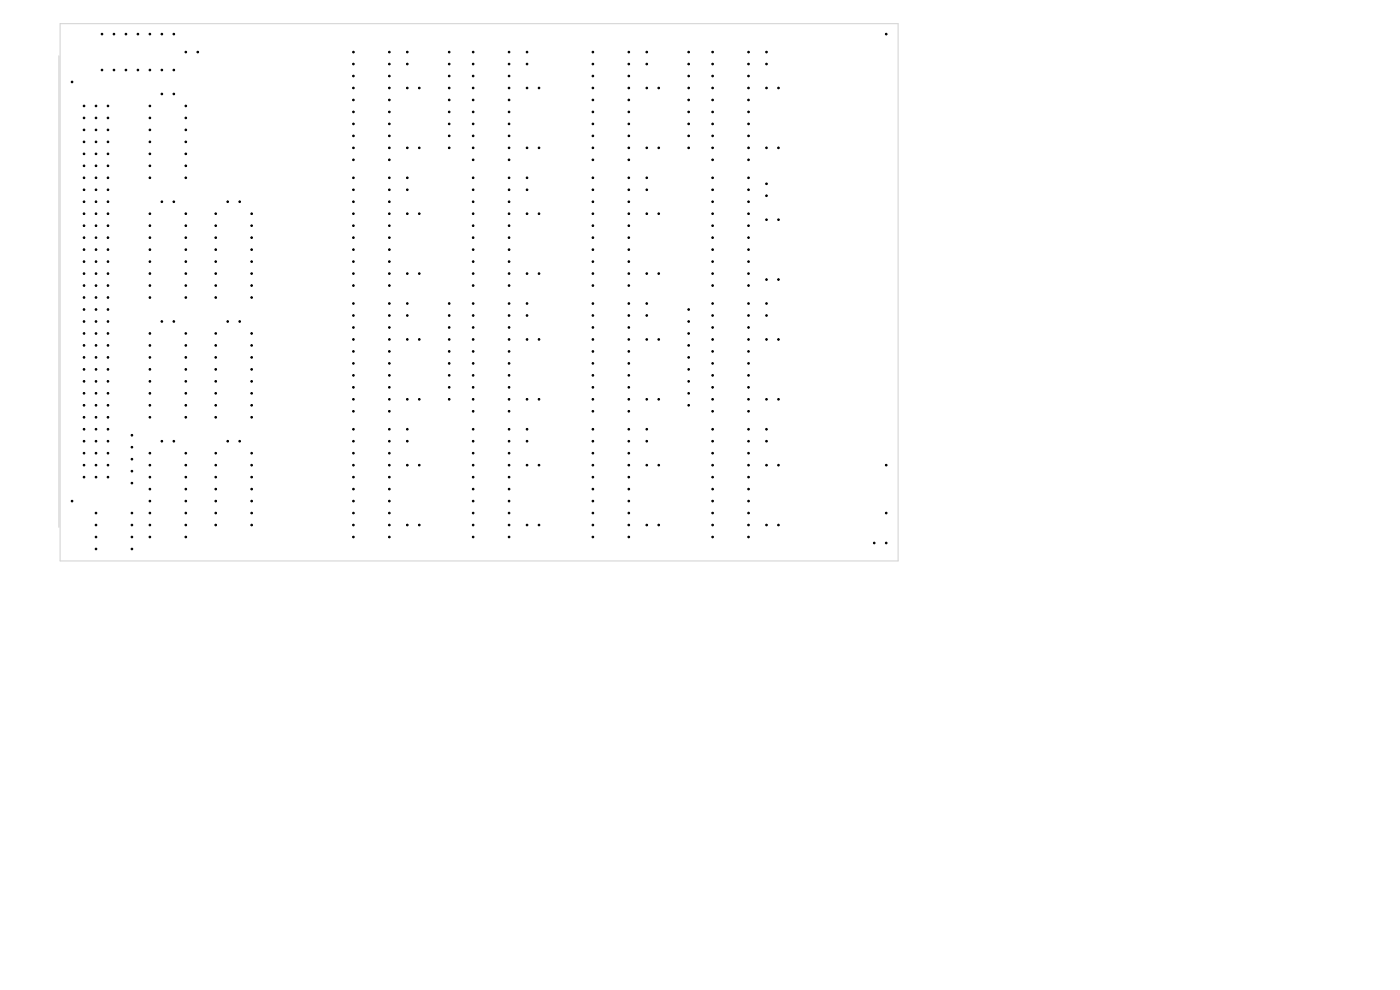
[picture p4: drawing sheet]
<svg xmlns="http://www.w3.org/2000/svg" width="297mm" height="210mm" viewBox="0 0 297 210" stroke-linecap="round" stroke-linejoin="round" font-family="sans-serif">
<path d="M12.5 11.8v100.1M12.7 5h177.8v114h-177.8z" fill="none" stroke="#d0d2cd" stroke-width=".21"/>
<g fill="#000" stroke="#000" stroke-width=".21">
<circle cx="15.3" cy="17.4" r=".17"/>
<circle cx="21.6" cy="14.9" r=".17"/>
<circle cx="21.6" cy="7.2" r=".17"/>
<circle cx="24.2" cy="7.2" r=".17"/>
<circle cx="24.2" cy="14.9" r=".17"/>
<circle cx="26.7" cy="7.2" r=".17"/>
<circle cx="26.7" cy="14.9" r=".17"/>
<circle cx="29.3" cy="14.9" r=".17"/>
<circle cx="29.3" cy="7.2" r=".17"/>
<circle cx="31.8" cy="7.2" r=".17"/>
<circle cx="31.8" cy="14.9" r=".17"/>
<circle cx="34.3" cy="19.9" r=".17"/>
<circle cx="34.3" cy="14.9" r=".17"/>
<circle cx="34.3" cy="7.2" r=".17"/>
<circle cx="36.9" cy="14.9" r=".17"/>
<circle cx="36.9" cy="7.2" r=".17"/>
<circle cx="36.9" cy="19.9" r=".17"/>
<circle cx="39.4" cy="11" r=".17"/>
<circle cx="42" cy="11" r=".17"/>
<circle cx="75" cy="16.1" r=".17"/>
<circle cx="75" cy="11" r=".17"/>
<circle cx="75" cy="13.6" r=".17"/>
<circle cx="75" cy="18.7" r=".17"/>
<circle cx="82.6" cy="18.7" r=".17"/>
<circle cx="82.6" cy="16.1" r=".17"/>
<circle cx="82.6" cy="13.6" r=".17"/>
<circle cx="82.6" cy="11" r=".17"/>
<circle cx="86.4" cy="11" r=".17"/>
<circle cx="86.4" cy="18.7" r=".17"/>
<circle cx="86.4" cy="13.6" r=".17"/>
<circle cx="88.9" cy="18.7" r=".17"/>
<circle cx="95.3" cy="18.7" r=".17"/>
<circle cx="95.3" cy="11" r=".17"/>
<circle cx="95.3" cy="13.6" r=".17"/>
<circle cx="95.3" cy="16.1" r=".17"/>
<circle cx="100.4" cy="18.7" r=".17"/>
<circle cx="100.4" cy="16.1" r=".17"/>
<circle cx="100.4" cy="11" r=".17"/>
<circle cx="100.4" cy="13.6" r=".17"/>
<circle cx="108" cy="18.7" r=".17"/>
<circle cx="108" cy="11" r=".17"/>
<circle cx="108" cy="16.1" r=".17"/>
<circle cx="108" cy="13.6" r=".17"/>
<circle cx="111.8" cy="11" r=".17"/>
<circle cx="111.8" cy="18.7" r=".17"/>
<circle cx="111.8" cy="13.6" r=".17"/>
<circle cx="114.3" cy="18.7" r=".17"/>
<circle cx="125.8" cy="18.7" r=".17"/>
<circle cx="125.8" cy="13.6" r=".17"/>
<circle cx="125.8" cy="11" r=".17"/>
<circle cx="125.8" cy="16.1" r=".17"/>
<circle cx="133.4" cy="11" r=".17"/>
<circle cx="133.4" cy="16.1" r=".17"/>
<circle cx="133.4" cy="18.7" r=".17"/>
<circle cx="133.4" cy="13.6" r=".17"/>
<circle cx="137.2" cy="11" r=".17"/>
<circle cx="137.2" cy="18.7" r=".17"/>
<circle cx="137.2" cy="13.6" r=".17"/>
<circle cx="139.7" cy="18.7" r=".17"/>
<circle cx="146.1" cy="16.1" r=".17"/>
<circle cx="146.1" cy="11" r=".17"/>
<circle cx="146.1" cy="13.6" r=".17"/>
<circle cx="146.1" cy="18.7" r=".17"/>
<circle cx="151.2" cy="18.7" r=".17"/>
<circle cx="151.2" cy="11" r=".17"/>
<circle cx="151.2" cy="13.6" r=".17"/>
<circle cx="151.2" cy="16.1" r=".17"/>
<circle cx="158.8" cy="13.6" r=".17"/>
<circle cx="158.8" cy="16.1" r=".17"/>
<circle cx="158.8" cy="18.7" r=".17"/>
<circle cx="158.8" cy="11" r=".17"/>
<circle cx="162.6" cy="11" r=".17"/>
<circle cx="162.6" cy="13.6" r=".17"/>
<circle cx="162.6" cy="18.7" r=".17"/>
<circle cx="165.1" cy="18.7" r=".17"/>
<circle cx="188" cy="7.2" r=".17"/>
<circle cx="17.8" cy="37.7" r=".17"/>
<circle cx="17.8" cy="32.6" r=".17"/>
<circle cx="17.8" cy="22.5" r=".17"/>
<circle cx="17.8" cy="25" r=".17"/>
<circle cx="17.8" cy="27.6" r=".17"/>
<circle cx="17.8" cy="35.2" r=".17"/>
<circle cx="17.8" cy="30.1" r=".17"/>
<circle cx="20.4" cy="35.2" r=".17"/>
<circle cx="20.4" cy="32.6" r=".17"/>
<circle cx="20.4" cy="37.7" r=".17"/>
<circle cx="20.4" cy="30.1" r=".17"/>
<circle cx="20.4" cy="22.5" r=".17"/>
<circle cx="20.4" cy="25" r=".17"/>
<circle cx="20.4" cy="27.6" r=".17"/>
<circle cx="22.9" cy="22.5" r=".17"/>
<circle cx="22.9" cy="27.6" r=".17"/>
<circle cx="22.9" cy="32.6" r=".17"/>
<circle cx="22.9" cy="30.1" r=".17"/>
<circle cx="22.9" cy="25" r=".17"/>
<circle cx="22.9" cy="37.7" r=".17"/>
<circle cx="22.9" cy="35.2" r=".17"/>
<circle cx="31.8" cy="35.2" r=".17"/>
<circle cx="31.8" cy="30.1" r=".17"/>
<circle cx="31.8" cy="32.6" r=".17"/>
<circle cx="31.8" cy="27.6" r=".17"/>
<circle cx="31.8" cy="22.5" r=".17"/>
<circle cx="31.8" cy="37.7" r=".17"/>
<circle cx="31.8" cy="25" r=".17"/>
<circle cx="39.4" cy="22.5" r=".17"/>
<circle cx="39.4" cy="25" r=".17"/>
<circle cx="39.4" cy="32.6" r=".17"/>
<circle cx="39.4" cy="27.6" r=".17"/>
<circle cx="39.4" cy="35.2" r=".17"/>
<circle cx="39.4" cy="30.1" r=".17"/>
<circle cx="39.4" cy="37.7" r=".17"/>
<circle cx="75" cy="37.7" r=".17"/>
<circle cx="75" cy="26.3" r=".17"/>
<circle cx="75" cy="28.8" r=".17"/>
<circle cx="75" cy="31.4" r=".17"/>
<circle cx="75" cy="23.7" r=".17"/>
<circle cx="75" cy="33.9" r=".17"/>
<circle cx="75" cy="21.2" r=".17"/>
<circle cx="82.6" cy="23.7" r=".17"/>
<circle cx="82.6" cy="21.2" r=".17"/>
<circle cx="82.6" cy="37.7" r=".17"/>
<circle cx="82.6" cy="33.9" r=".17"/>
<circle cx="82.6" cy="31.4" r=".17"/>
<circle cx="82.6" cy="28.8" r=".17"/>
<circle cx="82.6" cy="26.3" r=".17"/>
<circle cx="86.4" cy="37.7" r=".17"/>
<circle cx="86.4" cy="31.4" r=".17"/>
<circle cx="88.9" cy="31.4" r=".17"/>
<circle cx="95.3" cy="21.2" r=".17"/>
<circle cx="95.3" cy="31.4" r=".17"/>
<circle cx="95.3" cy="23.7" r=".17"/>
<circle cx="95.3" cy="26.3" r=".17"/>
<circle cx="95.3" cy="28.8" r=".17"/>
<circle cx="100.4" cy="21.2" r=".17"/>
<circle cx="100.4" cy="23.7" r=".17"/>
<circle cx="100.4" cy="33.9" r=".17"/>
<circle cx="100.4" cy="26.3" r=".17"/>
<circle cx="100.4" cy="31.4" r=".17"/>
<circle cx="100.4" cy="37.7" r=".17"/>
<circle cx="100.4" cy="28.8" r=".17"/>
<circle cx="108" cy="21.2" r=".17"/>
<circle cx="108" cy="31.4" r=".17"/>
<circle cx="108" cy="26.3" r=".17"/>
<circle cx="108" cy="23.7" r=".17"/>
<circle cx="108" cy="28.8" r=".17"/>
<circle cx="108" cy="37.7" r=".17"/>
<circle cx="108" cy="33.9" r=".17"/>
<circle cx="111.8" cy="37.7" r=".17"/>
<circle cx="111.8" cy="31.4" r=".17"/>
<circle cx="114.3" cy="31.4" r=".17"/>
<circle cx="125.8" cy="37.7" r=".17"/>
<circle cx="125.8" cy="28.8" r=".17"/>
<circle cx="125.8" cy="33.9" r=".17"/>
<circle cx="125.8" cy="26.3" r=".17"/>
<circle cx="125.8" cy="23.7" r=".17"/>
<circle cx="125.8" cy="21.2" r=".17"/>
<circle cx="125.8" cy="31.4" r=".17"/>
<circle cx="133.4" cy="28.8" r=".17"/>
<circle cx="133.4" cy="33.9" r=".17"/>
<circle cx="133.4" cy="21.2" r=".17"/>
<circle cx="133.4" cy="31.4" r=".17"/>
<circle cx="133.4" cy="26.3" r=".17"/>
<circle cx="133.4" cy="37.7" r=".17"/>
<circle cx="133.4" cy="23.7" r=".17"/>
<circle cx="137.2" cy="31.4" r=".17"/>
<circle cx="137.2" cy="37.7" r=".17"/>
<circle cx="139.7" cy="31.4" r=".17"/>
<circle cx="146.1" cy="28.8" r=".17"/>
<circle cx="146.1" cy="26.3" r=".17"/>
<circle cx="146.1" cy="21.2" r=".17"/>
<circle cx="146.1" cy="31.4" r=".17"/>
<circle cx="146.1" cy="23.7" r=".17"/>
<circle cx="151.2" cy="21.2" r=".17"/>
<circle cx="151.2" cy="23.7" r=".17"/>
<circle cx="151.2" cy="37.7" r=".17"/>
<circle cx="151.2" cy="28.8" r=".17"/>
<circle cx="151.2" cy="33.9" r=".17"/>
<circle cx="151.2" cy="26.3" r=".17"/>
<circle cx="151.2" cy="31.4" r=".17"/>
<circle cx="158.8" cy="37.7" r=".17"/>
<circle cx="158.8" cy="21.2" r=".17"/>
<circle cx="158.8" cy="33.9" r=".17"/>
<circle cx="158.8" cy="28.8" r=".17"/>
<circle cx="158.8" cy="23.7" r=".17"/>
<circle cx="158.8" cy="26.3" r=".17"/>
<circle cx="158.8" cy="31.4" r=".17"/>
<circle cx="162.6" cy="31.4" r=".17"/>
<circle cx="162.6" cy="39" r=".17"/>
<circle cx="165.1" cy="31.4" r=".17"/>
<circle cx="17.8" cy="42.8" r=".17"/>
<circle cx="17.8" cy="40.3" r=".17"/>
<circle cx="17.8" cy="58" r=".17"/>
<circle cx="17.8" cy="55.5" r=".17"/>
<circle cx="17.8" cy="50.4" r=".17"/>
<circle cx="17.8" cy="47.9" r=".17"/>
<circle cx="17.8" cy="45.3" r=".17"/>
<circle cx="17.8" cy="53" r=".17"/>
<circle cx="20.4" cy="42.8" r=".17"/>
<circle cx="20.4" cy="40.3" r=".17"/>
<circle cx="20.4" cy="50.4" r=".17"/>
<circle cx="20.4" cy="55.5" r=".17"/>
<circle cx="20.4" cy="58" r=".17"/>
<circle cx="20.4" cy="45.3" r=".17"/>
<circle cx="20.4" cy="53" r=".17"/>
<circle cx="20.4" cy="47.9" r=".17"/>
<circle cx="22.9" cy="42.8" r=".17"/>
<circle cx="22.9" cy="40.3" r=".17"/>
<circle cx="22.9" cy="55.5" r=".17"/>
<circle cx="22.9" cy="58" r=".17"/>
<circle cx="22.9" cy="50.4" r=".17"/>
<circle cx="22.9" cy="45.3" r=".17"/>
<circle cx="22.9" cy="47.9" r=".17"/>
<circle cx="22.9" cy="53" r=".17"/>
<circle cx="31.8" cy="58" r=".17"/>
<circle cx="31.8" cy="55.5" r=".17"/>
<circle cx="31.8" cy="50.4" r=".17"/>
<circle cx="31.8" cy="53" r=".17"/>
<circle cx="31.8" cy="47.9" r=".17"/>
<circle cx="31.8" cy="45.3" r=".17"/>
<circle cx="34.3" cy="42.8" r=".17"/>
<circle cx="36.9" cy="42.8" r=".17"/>
<circle cx="39.4" cy="55.5" r=".17"/>
<circle cx="39.4" cy="58" r=".17"/>
<circle cx="39.4" cy="45.3" r=".17"/>
<circle cx="39.4" cy="53" r=".17"/>
<circle cx="39.4" cy="50.4" r=".17"/>
<circle cx="39.4" cy="47.9" r=".17"/>
<circle cx="45.8" cy="55.5" r=".17"/>
<circle cx="45.8" cy="50.4" r=".17"/>
<circle cx="45.8" cy="47.9" r=".17"/>
<circle cx="45.8" cy="53" r=".17"/>
<circle cx="45.8" cy="45.3" r=".17"/>
<circle cx="45.8" cy="58" r=".17"/>
<circle cx="48.3" cy="42.8" r=".17"/>
<circle cx="50.8" cy="42.8" r=".17"/>
<circle cx="53.4" cy="55.5" r=".17"/>
<circle cx="53.4" cy="53" r=".17"/>
<circle cx="53.4" cy="50.4" r=".17"/>
<circle cx="53.4" cy="58" r=".17"/>
<circle cx="53.4" cy="47.9" r=".17"/>
<circle cx="53.4" cy="45.3" r=".17"/>
<circle cx="75" cy="40.3" r=".17"/>
<circle cx="75" cy="42.8" r=".17"/>
<circle cx="75" cy="55.5" r=".17"/>
<circle cx="75" cy="50.4" r=".17"/>
<circle cx="75" cy="58" r=".17"/>
<circle cx="75" cy="45.3" r=".17"/>
<circle cx="75" cy="47.9" r=".17"/>
<circle cx="75" cy="53" r=".17"/>
<circle cx="82.6" cy="40.3" r=".17"/>
<circle cx="82.6" cy="42.8" r=".17"/>
<circle cx="82.6" cy="53" r=".17"/>
<circle cx="82.6" cy="58" r=".17"/>
<circle cx="82.6" cy="50.4" r=".17"/>
<circle cx="82.6" cy="45.3" r=".17"/>
<circle cx="82.6" cy="55.5" r=".17"/>
<circle cx="82.6" cy="47.9" r=".17"/>
<circle cx="86.4" cy="40.3" r=".17"/>
<circle cx="86.4" cy="58" r=".17"/>
<circle cx="86.4" cy="45.3" r=".17"/>
<circle cx="88.9" cy="45.3" r=".17"/>
<circle cx="88.9" cy="58" r=".17"/>
<circle cx="100.4" cy="40.3" r=".17"/>
<circle cx="100.4" cy="42.8" r=".17"/>
<circle cx="100.4" cy="55.5" r=".17"/>
<circle cx="100.4" cy="58" r=".17"/>
<circle cx="100.4" cy="50.4" r=".17"/>
<circle cx="100.4" cy="53" r=".17"/>
<circle cx="100.4" cy="45.3" r=".17"/>
<circle cx="100.4" cy="47.9" r=".17"/>
<circle cx="108" cy="40.3" r=".17"/>
<circle cx="108" cy="42.8" r=".17"/>
<circle cx="108" cy="45.3" r=".17"/>
<circle cx="108" cy="55.5" r=".17"/>
<circle cx="108" cy="53" r=".17"/>
<circle cx="108" cy="50.4" r=".17"/>
<circle cx="108" cy="58" r=".17"/>
<circle cx="108" cy="47.9" r=".17"/>
<circle cx="111.8" cy="40.3" r=".17"/>
<circle cx="111.8" cy="45.3" r=".17"/>
<circle cx="111.8" cy="58" r=".17"/>
<circle cx="114.3" cy="45.3" r=".17"/>
<circle cx="114.3" cy="58" r=".17"/>
<circle cx="125.8" cy="40.3" r=".17"/>
<circle cx="125.8" cy="42.8" r=".17"/>
<circle cx="125.8" cy="45.3" r=".17"/>
<circle cx="125.8" cy="53" r=".17"/>
<circle cx="125.8" cy="50.4" r=".17"/>
<circle cx="125.8" cy="58" r=".17"/>
<circle cx="125.8" cy="47.9" r=".17"/>
<circle cx="125.8" cy="55.5" r=".17"/>
<circle cx="133.4" cy="42.8" r=".17"/>
<circle cx="133.4" cy="40.3" r=".17"/>
<circle cx="133.4" cy="58" r=".17"/>
<circle cx="133.4" cy="53" r=".17"/>
<circle cx="133.4" cy="55.5" r=".17"/>
<circle cx="133.4" cy="45.3" r=".17"/>
<circle cx="133.4" cy="50.4" r=".17"/>
<circle cx="133.4" cy="47.9" r=".17"/>
<circle cx="137.2" cy="40.3" r=".17"/>
<circle cx="137.2" cy="45.3" r=".17"/>
<circle cx="137.2" cy="58" r=".17"/>
<circle cx="139.7" cy="58" r=".17"/>
<circle cx="139.7" cy="45.3" r=".17"/>
<circle cx="151.2" cy="40.3" r=".17"/>
<circle cx="151.2" cy="42.8" r=".17"/>
<circle cx="151.2" cy="55.5" r=".17"/>
<circle cx="151.2" cy="50.4" r=".17"/>
<circle cx="151.2" cy="58" r=".17"/>
<circle cx="151.2" cy="47.9" r=".17"/>
<circle cx="151.2" cy="53" r=".17"/>
<circle cx="151.2" cy="45.3" r=".17"/>
<circle cx="158.8" cy="42.8" r=".17"/>
<circle cx="158.8" cy="40.3" r=".17"/>
<circle cx="158.8" cy="45.3" r=".17"/>
<circle cx="158.8" cy="55.5" r=".17"/>
<circle cx="158.8" cy="50.4" r=".17"/>
<circle cx="158.8" cy="53" r=".17"/>
<circle cx="158.8" cy="58" r=".17"/>
<circle cx="158.8" cy="47.9" r=".17"/>
<circle cx="162.6" cy="41.5" r=".17"/>
<circle cx="162.6" cy="59.3" r=".17"/>
<circle cx="162.6" cy="46.6" r=".17"/>
<circle cx="165.1" cy="59.3" r=".17"/>
<circle cx="165.1" cy="46.6" r=".17"/>
<circle cx="17.8" cy="68.2" r=".17"/>
<circle cx="17.8" cy="65.7" r=".17"/>
<circle cx="17.8" cy="70.7" r=".17"/>
<circle cx="17.8" cy="63.1" r=".17"/>
<circle cx="17.8" cy="73.3" r=".17"/>
<circle cx="17.8" cy="60.6" r=".17"/>
<circle cx="17.8" cy="78.4" r=".17"/>
<circle cx="17.8" cy="75.8" r=".17"/>
<circle cx="20.4" cy="73.3" r=".17"/>
<circle cx="20.4" cy="78.4" r=".17"/>
<circle cx="20.4" cy="70.7" r=".17"/>
<circle cx="20.4" cy="65.7" r=".17"/>
<circle cx="20.4" cy="63.1" r=".17"/>
<circle cx="20.4" cy="68.2" r=".17"/>
<circle cx="20.4" cy="75.8" r=".17"/>
<circle cx="20.4" cy="60.6" r=".17"/>
<circle cx="22.9" cy="78.4" r=".17"/>
<circle cx="22.9" cy="70.7" r=".17"/>
<circle cx="22.9" cy="65.7" r=".17"/>
<circle cx="22.9" cy="63.1" r=".17"/>
<circle cx="22.9" cy="75.8" r=".17"/>
<circle cx="22.9" cy="73.3" r=".17"/>
<circle cx="22.9" cy="68.2" r=".17"/>
<circle cx="22.9" cy="60.6" r=".17"/>
<circle cx="31.8" cy="73.3" r=".17"/>
<circle cx="31.8" cy="78.4" r=".17"/>
<circle cx="31.8" cy="70.7" r=".17"/>
<circle cx="31.8" cy="75.8" r=".17"/>
<circle cx="31.8" cy="60.6" r=".17"/>
<circle cx="31.8" cy="63.1" r=".17"/>
<circle cx="34.3" cy="68.2" r=".17"/>
<circle cx="36.9" cy="68.2" r=".17"/>
<circle cx="39.4" cy="70.7" r=".17"/>
<circle cx="39.4" cy="75.8" r=".17"/>
<circle cx="39.4" cy="63.1" r=".17"/>
<circle cx="39.4" cy="78.4" r=".17"/>
<circle cx="39.4" cy="60.6" r=".17"/>
<circle cx="39.4" cy="73.3" r=".17"/>
<circle cx="45.8" cy="60.6" r=".17"/>
<circle cx="45.8" cy="63.1" r=".17"/>
<circle cx="45.8" cy="73.3" r=".17"/>
<circle cx="45.8" cy="78.4" r=".17"/>
<circle cx="45.8" cy="70.7" r=".17"/>
<circle cx="45.8" cy="75.8" r=".17"/>
<circle cx="48.3" cy="68.2" r=".17"/>
<circle cx="50.8" cy="68.2" r=".17"/>
<circle cx="53.4" cy="73.3" r=".17"/>
<circle cx="53.4" cy="70.7" r=".17"/>
<circle cx="53.4" cy="63.1" r=".17"/>
<circle cx="53.4" cy="60.6" r=".17"/>
<circle cx="53.4" cy="78.4" r=".17"/>
<circle cx="53.4" cy="75.8" r=".17"/>
<circle cx="75" cy="72" r=".17"/>
<circle cx="75" cy="69.5" r=".17"/>
<circle cx="75" cy="60.6" r=".17"/>
<circle cx="75" cy="64.4" r=".17"/>
<circle cx="75" cy="74.5" r=".17"/>
<circle cx="75" cy="66.9" r=".17"/>
<circle cx="75" cy="79.6" r=".17"/>
<circle cx="75" cy="77.1" r=".17"/>
<circle cx="82.6" cy="79.6" r=".17"/>
<circle cx="82.6" cy="77.1" r=".17"/>
<circle cx="82.6" cy="74.5" r=".17"/>
<circle cx="82.6" cy="60.6" r=".17"/>
<circle cx="82.6" cy="72" r=".17"/>
<circle cx="82.6" cy="66.9" r=".17"/>
<circle cx="82.6" cy="69.5" r=".17"/>
<circle cx="82.6" cy="64.4" r=".17"/>
<circle cx="86.4" cy="66.9" r=".17"/>
<circle cx="86.4" cy="72" r=".17"/>
<circle cx="86.4" cy="64.4" r=".17"/>
<circle cx="88.9" cy="72" r=".17"/>
<circle cx="95.3" cy="64.4" r=".17"/>
<circle cx="95.3" cy="66.9" r=".17"/>
<circle cx="95.3" cy="69.5" r=".17"/>
<circle cx="95.3" cy="72" r=".17"/>
<circle cx="95.3" cy="74.5" r=".17"/>
<circle cx="95.3" cy="79.6" r=".17"/>
<circle cx="95.3" cy="77.1" r=".17"/>
<circle cx="100.4" cy="64.4" r=".17"/>
<circle cx="100.4" cy="69.5" r=".17"/>
<circle cx="100.4" cy="72" r=".17"/>
<circle cx="100.4" cy="79.6" r=".17"/>
<circle cx="100.4" cy="66.9" r=".17"/>
<circle cx="100.4" cy="74.5" r=".17"/>
<circle cx="100.4" cy="77.1" r=".17"/>
<circle cx="100.4" cy="60.6" r=".17"/>
<circle cx="108" cy="77.1" r=".17"/>
<circle cx="108" cy="74.5" r=".17"/>
<circle cx="108" cy="72" r=".17"/>
<circle cx="108" cy="69.5" r=".17"/>
<circle cx="108" cy="64.4" r=".17"/>
<circle cx="108" cy="66.9" r=".17"/>
<circle cx="108" cy="60.6" r=".17"/>
<circle cx="108" cy="79.6" r=".17"/>
<circle cx="111.8" cy="66.9" r=".17"/>
<circle cx="111.8" cy="64.4" r=".17"/>
<circle cx="111.8" cy="72" r=".17"/>
<circle cx="114.3" cy="72" r=".17"/>
<circle cx="125.8" cy="72" r=".17"/>
<circle cx="125.8" cy="79.6" r=".17"/>
<circle cx="125.8" cy="77.1" r=".17"/>
<circle cx="125.8" cy="74.5" r=".17"/>
<circle cx="125.8" cy="60.6" r=".17"/>
<circle cx="125.8" cy="64.4" r=".17"/>
<circle cx="125.8" cy="66.9" r=".17"/>
<circle cx="125.8" cy="69.5" r=".17"/>
<circle cx="133.4" cy="72" r=".17"/>
<circle cx="133.4" cy="69.5" r=".17"/>
<circle cx="133.4" cy="77.1" r=".17"/>
<circle cx="133.4" cy="60.6" r=".17"/>
<circle cx="133.4" cy="66.9" r=".17"/>
<circle cx="133.4" cy="64.4" r=".17"/>
<circle cx="133.4" cy="79.6" r=".17"/>
<circle cx="133.4" cy="74.5" r=".17"/>
<circle cx="137.2" cy="72" r=".17"/>
<circle cx="137.2" cy="66.9" r=".17"/>
<circle cx="137.2" cy="64.4" r=".17"/>
<circle cx="139.7" cy="72" r=".17"/>
<circle cx="146.1" cy="65.7" r=".17"/>
<circle cx="146.1" cy="68.2" r=".17"/>
<circle cx="146.1" cy="78.4" r=".17"/>
<circle cx="146.1" cy="73.3" r=".17"/>
<circle cx="146.1" cy="75.8" r=".17"/>
<circle cx="146.1" cy="70.7" r=".17"/>
<circle cx="151.2" cy="64.4" r=".17"/>
<circle cx="151.2" cy="66.9" r=".17"/>
<circle cx="151.2" cy="72" r=".17"/>
<circle cx="151.2" cy="69.5" r=".17"/>
<circle cx="151.2" cy="74.5" r=".17"/>
<circle cx="151.2" cy="77.1" r=".17"/>
<circle cx="151.2" cy="60.6" r=".17"/>
<circle cx="151.2" cy="79.6" r=".17"/>
<circle cx="158.8" cy="66.9" r=".17"/>
<circle cx="158.8" cy="77.1" r=".17"/>
<circle cx="158.8" cy="69.5" r=".17"/>
<circle cx="158.8" cy="72" r=".17"/>
<circle cx="158.8" cy="79.6" r=".17"/>
<circle cx="158.8" cy="74.5" r=".17"/>
<circle cx="158.8" cy="60.6" r=".17"/>
<circle cx="158.8" cy="64.4" r=".17"/>
<circle cx="162.6" cy="66.9" r=".17"/>
<circle cx="162.6" cy="72" r=".17"/>
<circle cx="162.6" cy="64.4" r=".17"/>
<circle cx="165.1" cy="72" r=".17"/>
<circle cx="17.8" cy="83.4" r=".17"/>
<circle cx="17.8" cy="86" r=".17"/>
<circle cx="17.8" cy="96.1" r=".17"/>
<circle cx="17.8" cy="80.9" r=".17"/>
<circle cx="17.8" cy="91.1" r=".17"/>
<circle cx="17.8" cy="88.5" r=".17"/>
<circle cx="17.8" cy="98.7" r=".17"/>
<circle cx="17.8" cy="93.6" r=".17"/>
<circle cx="20.4" cy="80.9" r=".17"/>
<circle cx="20.4" cy="98.7" r=".17"/>
<circle cx="20.4" cy="91.1" r=".17"/>
<circle cx="20.4" cy="88.5" r=".17"/>
<circle cx="20.4" cy="83.4" r=".17"/>
<circle cx="20.4" cy="96.1" r=".17"/>
<circle cx="20.4" cy="86" r=".17"/>
<circle cx="20.4" cy="93.6" r=".17"/>
<circle cx="22.9" cy="98.7" r=".17"/>
<circle cx="22.9" cy="91.1" r=".17"/>
<circle cx="22.9" cy="96.1" r=".17"/>
<circle cx="22.9" cy="86" r=".17"/>
<circle cx="22.9" cy="93.6" r=".17"/>
<circle cx="22.9" cy="80.9" r=".17"/>
<circle cx="22.9" cy="88.5" r=".17"/>
<circle cx="22.9" cy="83.4" r=".17"/>
<circle cx="28" cy="99.9" r=".17"/>
<circle cx="28" cy="97.4" r=".17"/>
<circle cx="28" cy="92.3" r=".17"/>
<circle cx="28" cy="94.9" r=".17"/>
<circle cx="31.8" cy="80.9" r=".17"/>
<circle cx="31.8" cy="86" r=".17"/>
<circle cx="31.8" cy="98.7" r=".17"/>
<circle cx="31.8" cy="83.4" r=".17"/>
<circle cx="31.8" cy="96.1" r=".17"/>
<circle cx="31.8" cy="88.5" r=".17"/>
<circle cx="34.3" cy="93.6" r=".17"/>
<circle cx="36.9" cy="93.6" r=".17"/>
<circle cx="39.4" cy="98.7" r=".17"/>
<circle cx="39.4" cy="86" r=".17"/>
<circle cx="39.4" cy="96.1" r=".17"/>
<circle cx="39.4" cy="80.9" r=".17"/>
<circle cx="39.4" cy="83.4" r=".17"/>
<circle cx="39.4" cy="88.5" r=".17"/>
<circle cx="45.8" cy="96.1" r=".17"/>
<circle cx="45.8" cy="80.9" r=".17"/>
<circle cx="45.8" cy="98.7" r=".17"/>
<circle cx="45.8" cy="83.4" r=".17"/>
<circle cx="45.8" cy="86" r=".17"/>
<circle cx="45.8" cy="88.5" r=".17"/>
<circle cx="48.3" cy="93.6" r=".17"/>
<circle cx="50.8" cy="93.6" r=".17"/>
<circle cx="53.4" cy="98.7" r=".17"/>
<circle cx="53.4" cy="96.1" r=".17"/>
<circle cx="53.4" cy="83.4" r=".17"/>
<circle cx="53.4" cy="80.9" r=".17"/>
<circle cx="53.4" cy="88.5" r=".17"/>
<circle cx="53.4" cy="86" r=".17"/>
<circle cx="75" cy="84.7" r=".17"/>
<circle cx="75" cy="87.2" r=".17"/>
<circle cx="75" cy="93.6" r=".17"/>
<circle cx="75" cy="91.1" r=".17"/>
<circle cx="75" cy="96.1" r=".17"/>
<circle cx="75" cy="82.2" r=".17"/>
<circle cx="75" cy="98.7" r=".17"/>
<circle cx="82.6" cy="98.7" r=".17"/>
<circle cx="82.6" cy="96.1" r=".17"/>
<circle cx="82.6" cy="82.2" r=".17"/>
<circle cx="82.6" cy="91.1" r=".17"/>
<circle cx="82.6" cy="84.7" r=".17"/>
<circle cx="82.6" cy="93.6" r=".17"/>
<circle cx="82.6" cy="87.2" r=".17"/>
<circle cx="86.4" cy="98.7" r=".17"/>
<circle cx="86.4" cy="91.1" r=".17"/>
<circle cx="86.4" cy="93.6" r=".17"/>
<circle cx="86.4" cy="84.7" r=".17"/>
<circle cx="88.9" cy="98.7" r=".17"/>
<circle cx="88.9" cy="84.7" r=".17"/>
<circle cx="95.3" cy="84.7" r=".17"/>
<circle cx="95.3" cy="82.2" r=".17"/>
<circle cx="100.4" cy="91.1" r=".17"/>
<circle cx="100.4" cy="93.6" r=".17"/>
<circle cx="100.4" cy="96.1" r=".17"/>
<circle cx="100.4" cy="82.2" r=".17"/>
<circle cx="100.4" cy="98.7" r=".17"/>
<circle cx="100.4" cy="87.2" r=".17"/>
<circle cx="100.4" cy="84.7" r=".17"/>
<circle cx="108" cy="91.1" r=".17"/>
<circle cx="108" cy="87.2" r=".17"/>
<circle cx="108" cy="98.7" r=".17"/>
<circle cx="108" cy="96.1" r=".17"/>
<circle cx="108" cy="84.7" r=".17"/>
<circle cx="108" cy="93.6" r=".17"/>
<circle cx="108" cy="82.2" r=".17"/>
<circle cx="111.8" cy="84.7" r=".17"/>
<circle cx="111.8" cy="93.6" r=".17"/>
<circle cx="111.8" cy="98.7" r=".17"/>
<circle cx="111.8" cy="91.1" r=".17"/>
<circle cx="114.3" cy="98.7" r=".17"/>
<circle cx="114.3" cy="84.7" r=".17"/>
<circle cx="125.8" cy="93.6" r=".17"/>
<circle cx="125.8" cy="82.2" r=".17"/>
<circle cx="125.8" cy="91.1" r=".17"/>
<circle cx="125.8" cy="98.7" r=".17"/>
<circle cx="125.8" cy="87.2" r=".17"/>
<circle cx="125.8" cy="96.1" r=".17"/>
<circle cx="125.8" cy="84.7" r=".17"/>
<circle cx="133.4" cy="98.7" r=".17"/>
<circle cx="133.4" cy="87.2" r=".17"/>
<circle cx="133.4" cy="91.1" r=".17"/>
<circle cx="133.4" cy="82.2" r=".17"/>
<circle cx="133.4" cy="84.7" r=".17"/>
<circle cx="133.4" cy="93.6" r=".17"/>
<circle cx="133.4" cy="96.1" r=".17"/>
<circle cx="137.2" cy="98.7" r=".17"/>
<circle cx="137.2" cy="91.1" r=".17"/>
<circle cx="137.2" cy="84.7" r=".17"/>
<circle cx="137.2" cy="93.6" r=".17"/>
<circle cx="139.7" cy="98.7" r=".17"/>
<circle cx="139.7" cy="84.7" r=".17"/>
<circle cx="146.1" cy="80.9" r=".17"/>
<circle cx="146.1" cy="83.4" r=".17"/>
<circle cx="146.1" cy="86" r=".17"/>
<circle cx="151.2" cy="98.7" r=".17"/>
<circle cx="151.2" cy="96.1" r=".17"/>
<circle cx="151.2" cy="82.2" r=".17"/>
<circle cx="151.2" cy="84.7" r=".17"/>
<circle cx="151.2" cy="87.2" r=".17"/>
<circle cx="151.2" cy="91.1" r=".17"/>
<circle cx="151.2" cy="93.6" r=".17"/>
<circle cx="158.8" cy="98.7" r=".17"/>
<circle cx="158.8" cy="87.2" r=".17"/>
<circle cx="158.8" cy="91.1" r=".17"/>
<circle cx="158.8" cy="96.1" r=".17"/>
<circle cx="158.8" cy="82.2" r=".17"/>
<circle cx="158.8" cy="84.7" r=".17"/>
<circle cx="158.8" cy="93.6" r=".17"/>
<circle cx="162.6" cy="84.7" r=".17"/>
<circle cx="162.6" cy="93.6" r=".17"/>
<circle cx="162.6" cy="98.7" r=".17"/>
<circle cx="162.6" cy="91.1" r=".17"/>
<circle cx="165.1" cy="84.7" r=".17"/>
<circle cx="165.1" cy="98.7" r=".17"/>
<circle cx="188" cy="98.7" r=".17"/>
<circle cx="15.3" cy="106.3" r=".18"/>
<circle cx="17.8" cy="101.2" r=".17"/>
<circle cx="20.4" cy="108.8" r=".17"/>
<circle cx="20.4" cy="111.4" r=".17"/>
<circle cx="20.4" cy="116.5" r=".17"/>
<circle cx="20.4" cy="101.2" r=".17"/>
<circle cx="20.4" cy="113.9" r=".17"/>
<circle cx="22.9" cy="101.2" r=".17"/>
<circle cx="28" cy="116.5" r=".17"/>
<circle cx="28" cy="108.8" r=".17"/>
<circle cx="28" cy="102.5" r=".17"/>
<circle cx="28" cy="113.9" r=".17"/>
<circle cx="28" cy="111.4" r=".17"/>
<circle cx="31.8" cy="103.8" r=".17"/>
<circle cx="31.8" cy="111.4" r=".17"/>
<circle cx="31.8" cy="113.9" r=".17"/>
<circle cx="31.8" cy="106.3" r=".17"/>
<circle cx="31.8" cy="108.8" r=".17"/>
<circle cx="31.8" cy="101.2" r=".17"/>
<circle cx="39.4" cy="103.8" r=".17"/>
<circle cx="39.4" cy="108.8" r=".17"/>
<circle cx="39.4" cy="101.2" r=".17"/>
<circle cx="39.4" cy="106.3" r=".17"/>
<circle cx="39.4" cy="113.9" r=".17"/>
<circle cx="39.4" cy="111.4" r=".17"/>
<circle cx="45.8" cy="103.8" r=".17"/>
<circle cx="45.8" cy="108.8" r=".17"/>
<circle cx="45.8" cy="101.2" r=".17"/>
<circle cx="45.8" cy="106.3" r=".17"/>
<circle cx="45.8" cy="111.4" r=".17"/>
<circle cx="53.4" cy="103.8" r=".17"/>
<circle cx="53.4" cy="111.4" r=".17"/>
<circle cx="53.4" cy="101.2" r=".17"/>
<circle cx="53.4" cy="108.8" r=".17"/>
<circle cx="53.4" cy="106.3" r=".17"/>
<circle cx="75" cy="108.8" r=".17"/>
<circle cx="75" cy="103.8" r=".17"/>
<circle cx="75" cy="101.2" r=".17"/>
<circle cx="75" cy="113.9" r=".17"/>
<circle cx="75" cy="106.3" r=".17"/>
<circle cx="75" cy="111.4" r=".17"/>
<circle cx="82.6" cy="103.8" r=".17"/>
<circle cx="82.6" cy="101.2" r=".17"/>
<circle cx="82.6" cy="111.4" r=".17"/>
<circle cx="82.6" cy="108.8" r=".17"/>
<circle cx="82.6" cy="113.9" r=".17"/>
<circle cx="82.6" cy="106.3" r=".17"/>
<circle cx="86.4" cy="111.4" r=".17"/>
<circle cx="88.9" cy="111.4" r=".17"/>
<circle cx="100.4" cy="113.9" r=".17"/>
<circle cx="100.4" cy="111.4" r=".17"/>
<circle cx="100.4" cy="106.3" r=".17"/>
<circle cx="100.4" cy="108.8" r=".17"/>
<circle cx="100.4" cy="103.8" r=".17"/>
<circle cx="100.4" cy="101.2" r=".17"/>
<circle cx="108" cy="103.8" r=".17"/>
<circle cx="108" cy="101.2" r=".17"/>
<circle cx="108" cy="113.9" r=".17"/>
<circle cx="108" cy="111.4" r=".17"/>
<circle cx="108" cy="108.8" r=".17"/>
<circle cx="108" cy="106.3" r=".17"/>
<circle cx="111.8" cy="111.4" r=".17"/>
<circle cx="114.3" cy="111.4" r=".17"/>
<circle cx="125.8" cy="101.2" r=".17"/>
<circle cx="125.8" cy="103.8" r=".17"/>
<circle cx="125.8" cy="108.8" r=".17"/>
<circle cx="125.8" cy="111.4" r=".17"/>
<circle cx="125.8" cy="113.9" r=".17"/>
<circle cx="125.8" cy="106.3" r=".17"/>
<circle cx="133.4" cy="108.8" r=".17"/>
<circle cx="133.4" cy="103.8" r=".17"/>
<circle cx="133.4" cy="113.9" r=".17"/>
<circle cx="133.4" cy="111.4" r=".17"/>
<circle cx="133.4" cy="106.3" r=".17"/>
<circle cx="133.4" cy="101.2" r=".17"/>
<circle cx="137.2" cy="111.4" r=".17"/>
<circle cx="139.7" cy="111.4" r=".17"/>
<circle cx="151.2" cy="106.3" r=".17"/>
<circle cx="151.2" cy="113.9" r=".17"/>
<circle cx="151.2" cy="108.8" r=".17"/>
<circle cx="151.2" cy="111.4" r=".17"/>
<circle cx="151.2" cy="101.2" r=".17"/>
<circle cx="151.2" cy="103.8" r=".17"/>
<circle cx="158.8" cy="106.3" r=".17"/>
<circle cx="158.8" cy="113.9" r=".17"/>
<circle cx="158.8" cy="111.4" r=".17"/>
<circle cx="158.8" cy="108.8" r=".17"/>
<circle cx="158.8" cy="103.8" r=".17"/>
<circle cx="158.8" cy="101.2" r=".17"/>
<circle cx="162.6" cy="111.4" r=".17"/>
<circle cx="165.1" cy="111.4" r=".17"/>
<circle cx="185.5" cy="115.2" r=".17"/>
<circle cx="188" cy="108.8" r=".17"/>
<circle cx="188" cy="115.2" r=".17"/>
</g>
</svg>
